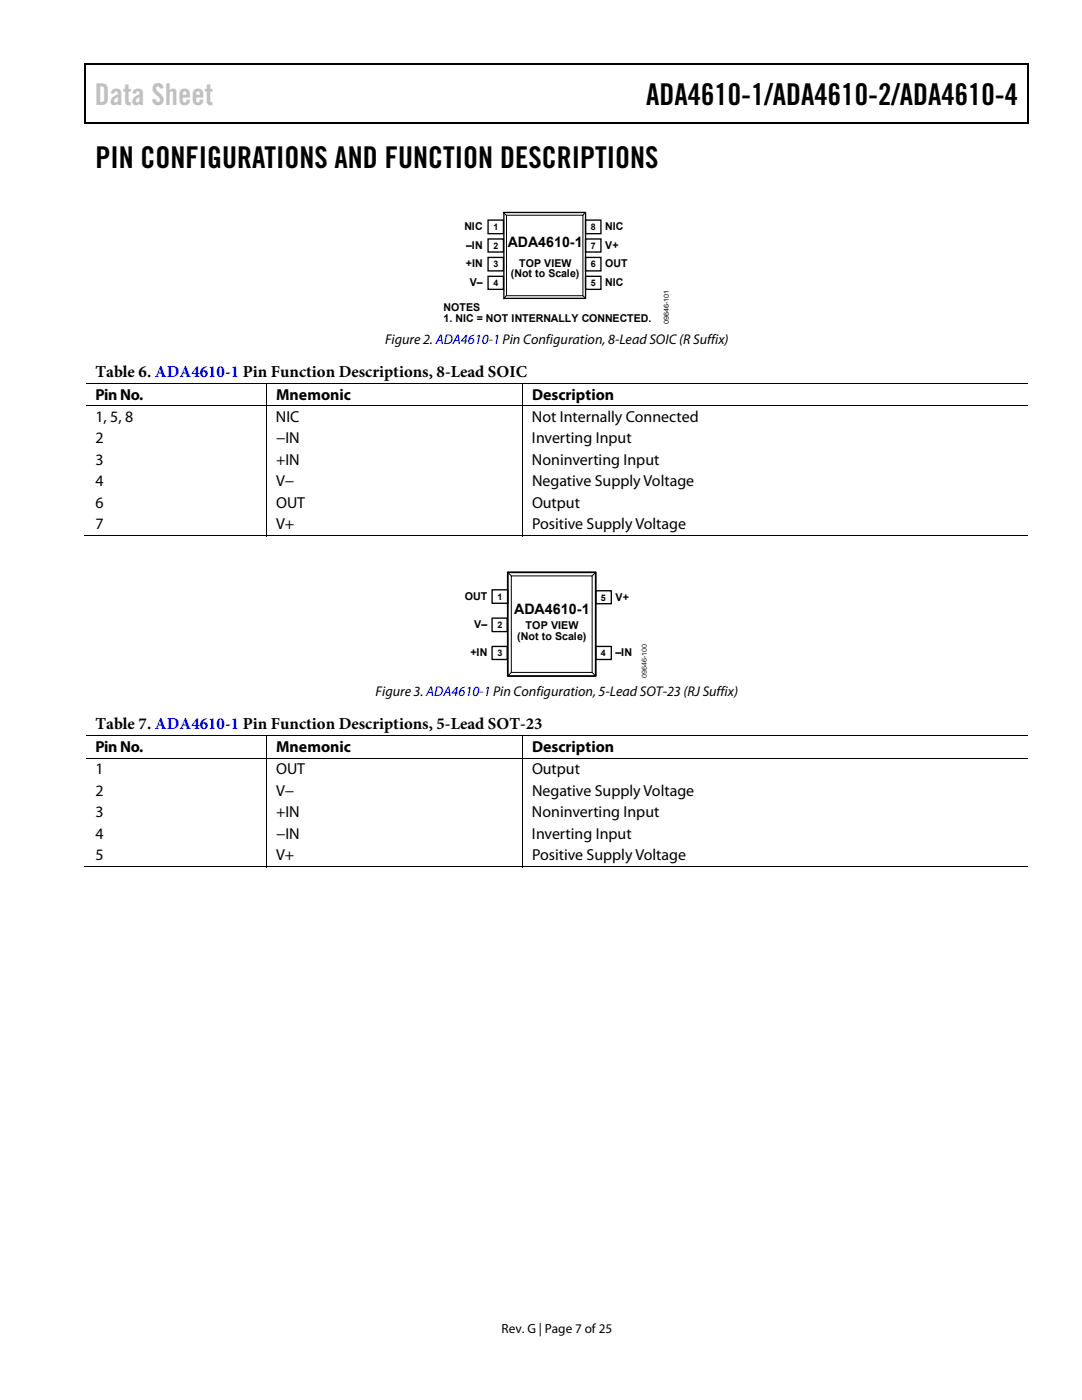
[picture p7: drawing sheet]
<svg xmlns="http://www.w3.org/2000/svg" width="216mm" height="279mm" viewBox="0 0 216 279" stroke-linecap="round" stroke-linejoin="round" font-family="sans-serif">
<defs><g id="words">
<text font-size="6" fill="#c0c0c0" x="18.9" y="21">Data Sheet</text>
<g font-size="6">
<text x="128.9" y="21">ADA4610-1/ADA4610-2/ADA4610-4</text>
<text x="19" y="33.6">PIN CONFIGURATIONS AND FUNCTION DESCRIPTIONS</text>
</g>
<g font-size="3.3">
<text x="19" y="75.2">Table 6. ADA4610-1 Pin Function Descriptions, 8-Lead SOIC</text>
<text x="19" y="145.5">Table 7. ADA4610-1 Pin Function Descriptions, 5-Lead SOT-23</text>
</g>
<g font-size="3.2">
<text x="19" y="79.7">Pin No.</text>
<text x="55.1" y="79.7">Mnemonic</text>
<text x="106.2" y="79.7">Description</text>
<text x="19" y="84.2">1, 5, 8</text>
<text x="19" y="88.5">2</text>
<text x="55.1" y="84.2">NIC</text>
<text x="55.1" y="88.5">−IN</text>
<text x="106.1" y="84.2">Not Internally Connected</text>
<text x="106.2" y="88.5">Inverting Input</text>
<text x="19" y="92.8">3</text>
<text x="55.1" y="92.8">+IN</text>
<text x="106.2" y="92.8">Noninverting Input</text>
<text x="19" y="97.1">4</text>
<text x="19" y="101.4">6</text>
<text x="55.1" y="97.1">V−</text>
<text x="55.1" y="101.4">OUT</text>
<text x="106.2" y="97.1">Negative Supply Voltage</text>
<text x="106.2" y="101.4">Output</text>
<text x="19" y="105.7">7</text>
<text x="55.1" y="105.7">V+</text>
<text x="106.2" y="105.7">Positive Supply Voltage</text>
<text x="19" y="150.1">Pin No.</text>
<text x="19" y="154.5">1</text>
<text x="55.1" y="150.1">Mnemonic</text>
<text x="55.1" y="154.5">OUT</text>
<text x="106.2" y="150.1">Description</text>
<text x="106.2" y="154.5">Output</text>
<text x="19" y="158.8">2</text>
<text x="55.1" y="158.8">V−</text>
<text x="106.2" y="158.8">Negative Supply Voltage</text>
<text x="19" y="163.1">3</text>
<text x="19" y="167.4">4</text>
<text x="55.1" y="163.1">+IN</text>
<text x="55.1" y="167.4">−IN</text>
<text x="106.2" y="167.4">Inverting Input</text>
<text x="106.2" y="163.1">Noninverting Input</text>
<text x="19" y="171.7">5</text>
<text x="55.1" y="171.7">V+</text>
<text x="106.2" y="171.7">Positive Supply Voltage</text>
</g>
<g font-size="2.9">
<text x="101.3" y="49.4">ADA4610-1</text>
<text x="102.6" y="122.6">ADA4610-1</text>
</g>
<g font-size="2.8">
<text x="76.8" y="68.6">Figure 2. ADA4610-1 Pin Configuration, 8-Lead SOIC (R Suffix)</text>
<text x="75" y="138.9">Figure 3. ADA4610-1 Pin Configuration, 5-Lead SOT-23 (RJ Suffix)</text>
</g>
<text font-size="2.6" x="100.1" y="266">Rev. G | Page 7 of 25</text>
<g font-size="2.2">
<text x="92.7" y="45.9">NIC</text>
<text x="120.8" y="45.9">NIC</text>
<text x="93" y="53.4">+IN</text>
<text x="93" y="49.7">–IN</text>
<text x="103.6" y="53.2">TOP VIEW</text>
<text x="120.8" y="49.7">V+</text>
<text x="120.8" y="53.4">OUT</text>
<text x="93.7" y="57.1">V–</text>
<text x="102" y="55.3">(Not to Scale)</text>
<text x="120.8" y="57.1">NIC</text>
<text x="88.5" y="62.1">NOTES</text>
<text x="88.5" y="64.3">1. NIC = NOT INTERNALLY CONNECTED.</text>
<text x="92.7" y="119.7">OUT</text>
<text x="122.8" y="119.8">V+</text>
<text x="94.6" y="125.2">V–</text>
<text x="104.9" y="125.5">TOP VIEW</text>
<text x="93.9" y="130.9">+IN</text>
<text x="103.2" y="127.6">(Not to Scale)</text>
<text x="122.8" y="131">–IN</text>
</g>
<g font-size="1.8">
<text x="98.5" y="45.9">1</text>
<text x="117.9" y="45.9">8</text>
<text x="98.5" y="49.7">2</text>
<text x="98.5" y="53.4">3</text>
<text x="117.9" y="49.7">7</text>
<text x="117.9" y="53.4">6</text>
<text x="98.5" y="57.1">4</text>
<text x="117.9" y="57.1">5</text>
<text x="99.3" y="119.7">1</text>
<text x="119.9" y="119.8">5</text>
<text x="99.3" y="125.2">2</text>
<text x="99.3" y="130.9">3</text>
<text x="119.9" y="131">4</text>
</g>
<text font-size="1.4" x="133.4" y="64.7" transform="rotate(-90 133.4 64.7)">09646-101</text>
<text font-size="1.4" fill="#231f20" x="129.1" y="135.4" transform="rotate(-90 129.1 135.4)">09646-100</text>
</g></defs>
<path d="M16.9 12.7h.2v1h-.2zM205.1 12.7h.2v1h-.2zM205.1 12.7h.2v.3h-.2zM82.3 24.4h.2v.3h-.2zM205.1 24.4h.2v.3h-.2z" fill="#000"/>
<path d="M16.9 12.8h188.2M17 13.7v11M205.2 13.7v11M205.1 24.5h-188.2" fill="none" stroke="#000" stroke-width=".25"/>
<g fill="none" stroke="#000" stroke-width=".27">
<path d="M97.4 43.9h3.1v2.7h-3.1zM97.4 47.7h3.1v2.6h-3.1zM97.4 51.4h3.1v2.7h-3.1zM97.4 55.1h3.1v2.6h-3.1zM100.5 42.4h16.3v17.1h-16.3zM116.8 43.9h3.1v2.7h-3.1zM116.8 47.7h3.1v2.6h-3.1zM116.8 51.4h3.1v2.7h-3.1zM116.8 55.1h3.1v2.6h-3.1zM98.2 117.7h3.1v2.7h-3.1zM118.9 117.9h3.1v2.6h-3.1zM98.2 129h3v2.6h-3z"/>
<path d="M98.2 123.4h3v2.6h-3zM118.9 129h3.1v2.6h-3.1z"/>
</g>
<g fill="none" stroke="#000" stroke-width=".2">
<path d="M100.5 42.4l.5 .6M101 59l-.5 .6M101.1 43h15.2v16h-15.2zM116.4 59.1l.4 .4M116.8 42.4l-.5 .6M17.1 76.5h188M53.2 76.5v4.4M104.2 76.5v4.4M17.1 81h188M53.2 81.1v25.9M104.2 81.1v25.9M16.9 107h36.2"/>
<path d="M53.3 107h50.9M101.3 114.2l.7 .7M102 114.9h16.2v19.3h-16.2zM104.3 107h100.8M118.9 114.2l-.7 .7M102 134.2l-.7 .7M118.2 134.2l.7 .7M17.1 146.8h188M17.1 151.3h188M53.2 146.9v4.4M53.2 151.4v21.7M104.2 146.9v4.4"/>
<path d="M104.2 151.4v21.7M16.9 173h36.2M53.3 173h50.9M104.3 173h100.8"/>
</g>
<path d="M101.3 114.2h17.6v20.7h-17.6z" fill="none" stroke="#000" stroke-width=".36"/>
<use href="#words"/>
</svg>
